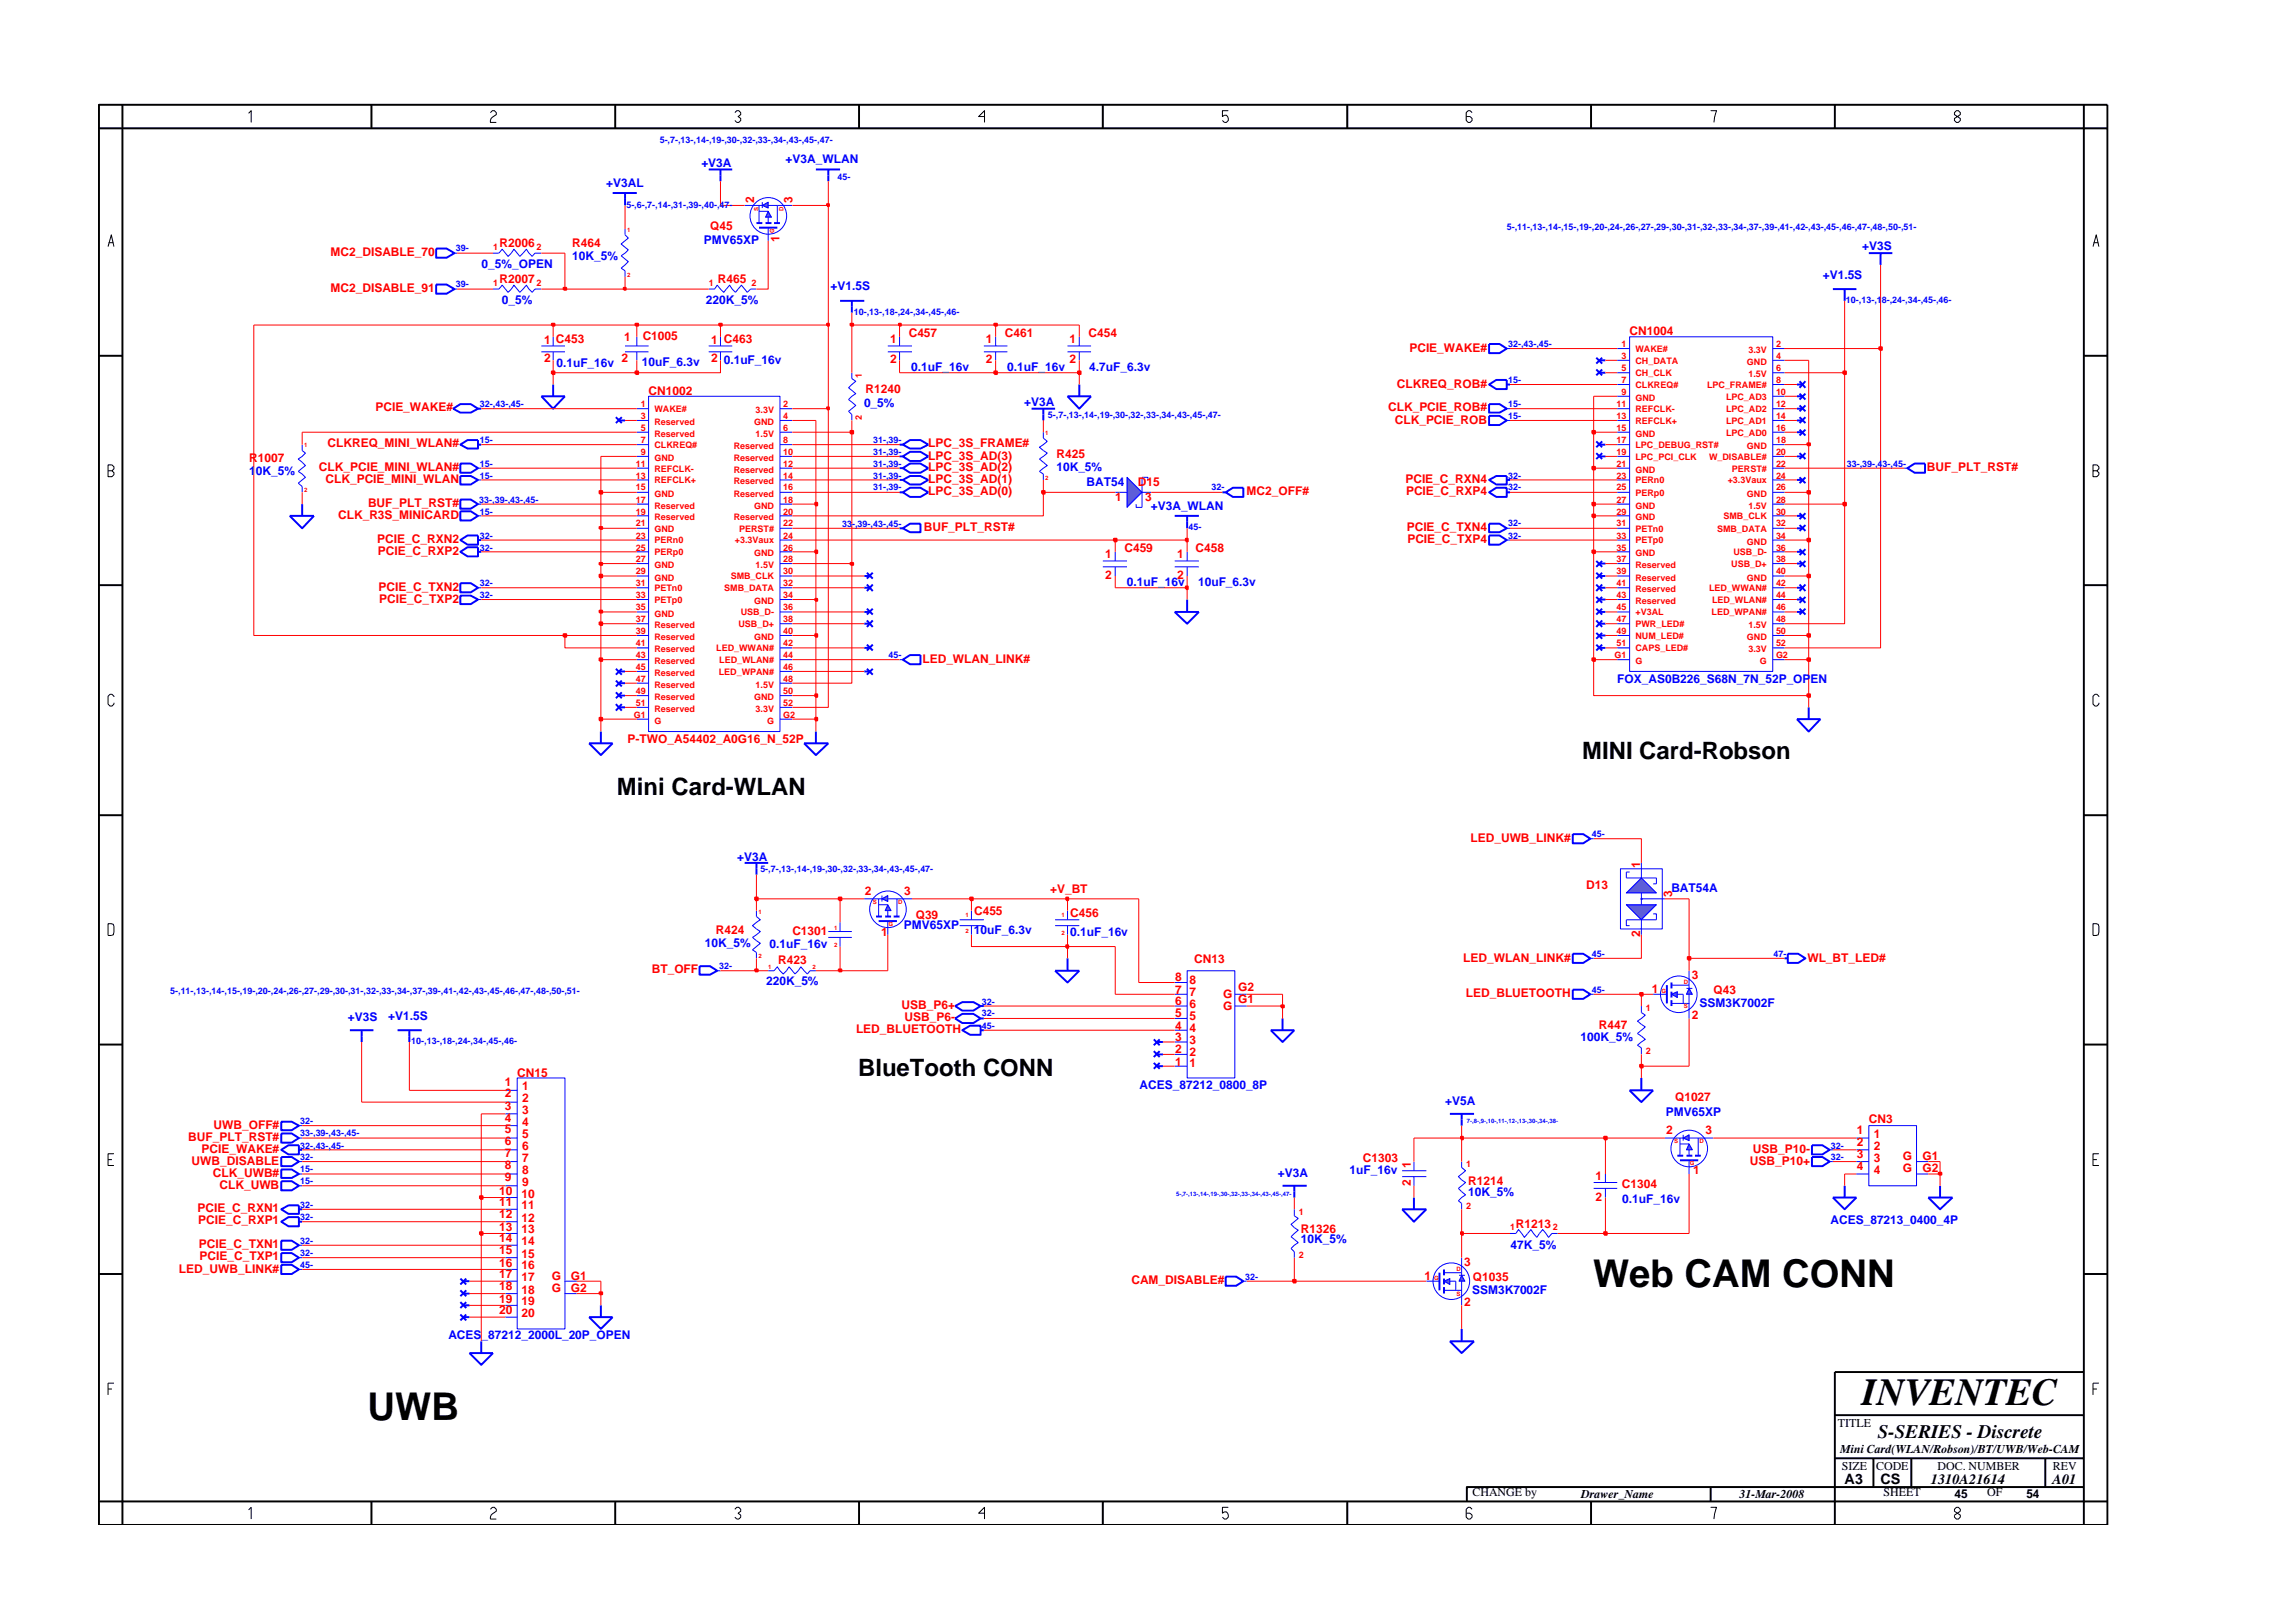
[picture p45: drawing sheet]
<svg xmlns="http://www.w3.org/2000/svg" width="297mm" height="210mm" viewBox="0 0 297 210" stroke-linecap="round" stroke-linejoin="round" font-family="sans-serif">
<defs><g id="words">
<g font-size="5">
<text x="206.4" y="166.8">Web CAM CONN</text>
<text x="47.6" y="184">UWB</text>
<text x="241.2" y="182">INVENTEC</text>
</g>
<g font-size="3.1">
<text x="205" y="98.4">MINI Card-Robson</text>
<text x="79.9" y="102.9">Mini Card-WLAN</text>
<text x="111.2" y="139.4">BlueTooth CONN</text>
</g>
<text font-size="2.5" x="243.3" y="186.3">S-SERIES - Discrete</text>
<g font-size="1.9">
<text x="239" y="192.2">A3</text>
<text x="243.6" y="192.3">CS</text>
<text x="250.1" y="192.2">1310A21614</text>
<text x="265.9" y="192.2">A01</text>
</g>
<g font-size="1.5" fill="#00f">
<text x="90.9" y="21.6">+V3A</text>
<text x="101.8" y="21.1">+V3A_WLAN</text>
<text x="78.5" y="24.2">+V3AL</text>
<text x="62.4" y="34.7">0_5%_OPEN</text>
<text x="74.1" y="33.6">10K_5%</text>
<text x="91.2" y="31.7">PMV65XP</text>
<text x="241.2" y="32.4">+V3S</text>
<text x="65" y="39.4">0_5%</text>
<text x="91.5" y="39.4">220K_5%</text>
<text x="107.6" y="37.6">+V1.5S</text>
<text x="236.1" y="36.1">+V1.5S</text>
<text x="72.1" y="47.5">0.1uF_16v</text>
<text x="83.2" y="47.4">10uF_6.3v</text>
<text x="93.8" y="47.1">0.1uF_16v</text>
<text x="111.9" y="52.7">0_5%</text>
<text x="118" y="48.1">0.1uF_16v</text>
<text x="130.5" y="48.1">0.1uF_16v</text>
<text x="132.7" y="52.6">+V3A</text>
<text x="141.1" y="48.1">4.7uF_6.3v</text>
<text x="32.3" y="61.5">10K_5%</text>
<text x="136.8" y="61.1">10K_5%</text>
<text x="140.7" y="63">BAT54</text>
<text x="149.1" y="66.1">+V3A_WLAN</text>
<text x="146" y="75.9">0.1uF_16v</text>
<text x="155.2" y="75.9">10uF_6.3v</text>
<text x="209.5" y="88.5">FOX_AS0B226_S68N_7N_52P_OPEN</text>
<text x="95.5" y="111.5">+V3A</text>
<text x="216.5" y="115.5">BAT54A</text>
<text x="91.3" y="122.7">10K_5%</text>
<text x="99.7" y="122.8">0.1uF_16v</text>
<text x="117.1" y="120.4">PMV65XP</text>
<text x="126.2" y="121">10uF_6.3v</text>
<text x="138.6" y="121.3">0.1uF_16v</text>
<text x="99.2" y="127.6">220K_5%</text>
<text x="220.2" y="130.4">SSM3K7002F</text>
<text x="45.1" y="132.3">+V3S</text>
<text x="50.3" y="132.1">+V1.5S</text>
<text x="204.8" y="134.8">100K_5%</text>
<text x="147.6" y="141.1">ACES_87212_0800_8P</text>
<text x="187.2" y="143.2">+V5A</text>
<text x="215.8" y="144.6">PMV65XP</text>
<text x="165.5" y="152.4">+V3A</text>
<text x="174.8" y="152.1">1uF_16v</text>
<text x="190.2" y="154.9">10K_5%</text>
<text x="210.2" y="155.8">0.1uF_16v</text>
<text x="168.5" y="161.1">10K_5%</text>
<text x="195.7" y="161.7">47K_5%</text>
<text x="237.1" y="158.6">ACES_87213_0400_4P</text>
<text x="190.7" y="167.6">SSM3K7002F</text>
<text x="58.1" y="173.5">ACES_87212_2000L_20P_OPEN</text>
</g>
<g font-size="1.5" fill="#f00">
<text x="92" y="29.8">Q45</text>
<text x="97.7" y="26.4" transform="rotate(-90 97.7 26.4)">2</text>
<text x="102.7" y="26.3" transform="rotate(-90 102.7 26.3)">3</text>
<text x="42.8" y="33.1">MC2_DISABLE_70</text>
<text x="64.7" y="32">R2006</text>
<text x="74.1" y="31.9">R464</text>
<text x="101" y="31.4" transform="rotate(-90 101 31.4)">1</text>
<text x="42.8" y="37.8">MC2_DISABLE_91</text>
<text x="64.7" y="36.7">R2007</text>
<text x="93" y="36.7">R465</text>
<text x="70.5" y="46.9">2</text>
<text x="70.5" y="44.6">1 C453</text>
<text x="80.5" y="46.9">2</text>
<text x="80.9" y="44.1">1</text>
<text x="83.3" y="44">C1005</text>
<text x="92.1" y="44.6">1 C463</text>
<text x="92.1" y="46.9">2</text>
<text x="115.3" y="44.4">1</text>
<text x="115.3" y="47.1">2</text>
<text x="117.7" y="43.6">C457</text>
<text x="127.7" y="44.4">1</text>
<text x="127.7" y="47.1">2</text>
<text x="130.2" y="43.6">C461</text>
<text x="138.5" y="44.4">1</text>
<text x="138.5" y="47.1">2</text>
<text x="141" y="43.6">C454</text>
<text x="182.6" y="45.6">PCIE_WAKE#</text>
<text x="211.1" y="43.5">CN1004</text>
<text x="48.6" y="53.3">PCIE_WAKE#</text>
<text x="84" y="51.2">CN1002</text>
<text x="112.1" y="51">R1240</text>
<text x="179.8" y="53.3">CLK_PCIE_ROB#</text>
<text x="180.9" y="50.2">CLKREQ_ROB#</text>
<text x="32.3" y="59.9">R1007</text>
<text x="42.4" y="57.9">CLKREQ_MINI_WLAN#</text>
<text x="120.3" y="57.9">LPC_3S_FRAME#</text>
<text x="120.3" y="59.5">LPC_3S_AD(3)</text>
<text x="136.8" y="59.4">R425</text>
<text x="180.7" y="54.9">CLK_PCIE_ROB</text>
<text x="41.3" y="61.1">CLK_PCIE_MINI_WLAN#</text>
<text x="42.2" y="62.6">CLK_PCIE_MINI_WLAN</text>
<text x="47.7" y="65.7">BUF_PLT_RST#</text>
<text x="120.3" y="62.6">LPC_3S_AD(1)</text>
<text x="120.3" y="64.1">LPC_3S_AD(0)</text>
<text x="120.3" y="61.1">LPC_3S_AD(2)</text>
<text x="144.5" y="64.9">1</text>
<text x="147.4" y="63">D15</text>
<text x="148.4" y="64.9">3</text>
<text x="161.5" y="64.1">MC2_OFF#</text>
<text x="182.1" y="62.6">PCIE_C_RXN4</text>
<text x="182.1" y="64.1">PCIE_C_RXP4</text>
<text x="249.6" y="61.1">BUF_PLT_RST#</text>
<text x="43.8" y="67.2">CLK_R3S_MINICARD</text>
<text x="48.9" y="70.4">PCIE_C_RXN2</text>
<text x="49" y="71.9">PCIE_C_RXP2</text>
<text x="119.7" y="68.8">BUF_PLT_RST#</text>
<text x="145.7" y="71.5">C459</text>
<text x="154.9" y="71.5">C458</text>
<text x="182.2" y="68.8">PCIE_C_TXN4</text>
<text x="182.3" y="70.4">PCIE_C_TXP4</text>
<text x="49" y="76.6">PCIE_C_TXN2</text>
<text x="143.2" y="72.2">1</text>
<text x="143.2" y="75">2</text>
<text x="152.5" y="72.2">1</text>
<text x="152.5" y="75">2</text>
<text x="49.1" y="78.1">PCIE_C_TXP2</text>
<text x="119.5" y="85.9">LED_WLAN_LINK#</text>
<text x="81.3" y="96.3">P-TWO_A54402_A0G16_N_52P</text>
<text x="190.5" y="109.1">LED_UWB_LINK#</text>
<text x="212.5" y="112.5" transform="rotate(-90 212.5 112.5)">1</text>
<text x="112" y="115.9">2</text>
<text x="117.1" y="115.9">3</text>
<text x="118.6" y="119.1">Q39</text>
<text x="126.2" y="118.5">C455</text>
<text x="136" y="115.7">+V_BT</text>
<text x="138.6" y="118.7">C456</text>
<text x="205.5" y="115.2">D13</text>
<text x="216.6" y="116.2" transform="rotate(-90 216.6 116.2)">3</text>
<text x="92.7" y="121">R424</text>
<text x="100.8" y="124.9">R423</text>
<text x="102.6" y="121.2">C1301</text>
<text x="114.2" y="121.2">1</text>
<text x="154.7" y="124.8">CN13</text>
<text x="189.5" y="124.6">LED_WLAN_LINK#</text>
<text x="212.5" y="121.4" transform="rotate(-90 212.5 121.4)">2</text>
<text x="234.1" y="124.6">WL_BT_LED#</text>
<text x="84.4" y="126.1">BT_OFF</text>
<text x="116.8" y="130.7">USB_P6+</text>
<text x="152.2" y="128.7">7</text>
<text x="152.2" y="127.1">8</text>
<text x="152.2" y="131.8">5</text>
<text x="152.2" y="130.2">6</text>
<text x="154.1" y="129">7</text>
<text x="154.1" y="127.4">8</text>
<text x="154.1" y="130.6">6</text>
<text x="158.4" y="130.8">G</text>
<text x="158.4" y="129.2">G</text>
<text x="160.4" y="130">G1</text>
<text x="160.4" y="128.4">G2</text>
<text x="189.9" y="129.2">LED_BLUETOOTH</text>
<text x="214" y="128.6">1</text>
<text x="219.1" y="126.8">3</text>
<text x="222" y="128.8">Q43</text>
<text x="110.9" y="133.9">LED_BLUETOOTH</text>
<text x="117.2" y="132.3">USB_P6-</text>
<text x="152.2" y="136.4">2</text>
<text x="152.2" y="134.9">3</text>
<text x="152.2" y="133.4">4</text>
<text x="154.1" y="136.7">2</text>
<text x="154.1" y="135.2">3</text>
<text x="154.1" y="133.7">4</text>
<text x="154.1" y="132.1">5</text>
<text x="207.1" y="133.3">R447</text>
<text x="219.1" y="132">2</text>
<text x="65.4" y="143.8">3</text>
<text x="65.4" y="142.2">2</text>
<text x="65.4" y="140.6">1</text>
<text x="67" y="139.5">CN15</text>
<text x="67.7" y="142.8">2</text>
<text x="67.7" y="141.3">1</text>
<text x="152.2" y="138">1</text>
<text x="154.1" y="138.3">1</text>
<text x="217" y="142.7">Q1027</text>
<text x="24.4" y="147.8">BUF_PLT_RST#</text>
<text x="26.1" y="149.4">PCIE_WAKE#</text>
<text x="27.7" y="146.2">UWB_OFF#</text>
<text x="65.4" y="145.3">4</text>
<text x="65.4" y="146.8">5</text>
<text x="65.4" y="148.3">6</text>
<text x="65.4" y="149.9">7</text>
<text x="67.7" y="144.3">3</text>
<text x="67.7" y="145.8">4</text>
<text x="67.7" y="147.4">5</text>
<text x="67.7" y="149">6</text>
<text x="215.8" y="146.9">2</text>
<text x="220.9" y="146.9">3</text>
<text x="227.1" y="149.4">USB_P10-</text>
<text x="240.6" y="146.9">1</text>
<text x="240.6" y="148.5">2</text>
<text x="242.1" y="145.5">CN3</text>
<text x="242.8" y="147.4">1</text>
<text x="242.8" y="149">2</text>
<text x="24.8" y="150.9">UWB_DISABLE</text>
<text x="27.6" y="152.4">CLK_UWB#</text>
<text x="28.4" y="154">CLK_UWB</text>
<text x="64.7" y="154.8">10</text>
<text x="65.4" y="151.5">8</text>
<text x="65.4" y="153">9</text>
<text x="67.6" y="155.1">10</text>
<text x="67.7" y="153.6">9</text>
<text x="67.7" y="150.5">7</text>
<text x="67.7" y="152.1">8</text>
<text x="176.6" y="150.5">C1303</text>
<text x="182.8" y="153.6" transform="rotate(-90 182.8 153.6)">2</text>
<text x="182.8" y="151.3" transform="rotate(-90 182.8 151.3)">1</text>
<text x="190.2" y="153.5">R1214</text>
<text x="206.7" y="152.9">1</text>
<text x="206.7" y="155.5">2</text>
<text x="210.1" y="153.9">C1304</text>
<text x="219.3" y="152.1">1</text>
<text x="226.7" y="150.9">USB_P10+</text>
<text x="240.6" y="150">3</text>
<text x="240.6" y="151.6">4</text>
<text x="242.8" y="150.5">3</text>
<text x="242.8" y="152.1">4</text>
<text x="246.5" y="150.3">G</text>
<text x="246.5" y="151.9">G</text>
<text x="249" y="150.3">G1</text>
<text x="249" y="151.8">G2</text>
<text x="25.6" y="157.1">PCIE_C_RXN1</text>
<text x="25.7" y="158.6">PCIE_C_RXP1</text>
<text x="25.8" y="161.7">PCIE_C_TXN1</text>
<text x="64.7" y="159.4">13</text>
<text x="64.7" y="161">14</text>
<text x="64.7" y="156.3">11</text>
<text x="64.7" y="157.8">12</text>
<text x="67.6" y="159.8">13</text>
<text x="67.6" y="161.3">14</text>
<text x="67.6" y="156.7">11</text>
<text x="67.6" y="158.3">12</text>
<text x="168.5" y="159.7">R1326</text>
<text x="196.4" y="159">R1213</text>
<text x="23.2" y="164.9">LED_UWB_LINK#</text>
<text x="25.9" y="163.3">PCIE_C_TXP1</text>
<text x="64.7" y="162.5">15</text>
<text x="64.7" y="164.1">16</text>
<text x="64.7" y="165.6">17</text>
<text x="64.7" y="167.1">18</text>
<text x="67.6" y="162.9">15</text>
<text x="67.6" y="164.5">16</text>
<text x="67.6" y="166">17</text>
<text x="67.6" y="167.6">18</text>
<text x="71.5" y="165.8">G</text>
<text x="71.5" y="167.4">G</text>
<text x="73.9" y="165.8">G1</text>
<text x="73.9" y="167.3">G2</text>
<text x="146.6" y="166.4">CAM_DISABLE#</text>
<text x="184.5" y="165.8">1</text>
<text x="189.7" y="163.9">3</text>
<text x="190.8" y="166">Q1035</text>
<text x="64.7" y="170.3">20</text>
<text x="64.7" y="168.7">19</text>
<text x="67.6" y="169.1">19</text>
<text x="67.6" y="170.6">20</text>
<text x="189.7" y="169.2">2</text>
</g>
<g font-size="1.5">
<text x="238.1" y="184.8">TITLE</text>
<text x="238.4" y="188.2">Mini Card(WLAN/Robson)/BT/UWB/Web-CAM</text>
<text x="238.6" y="190.4">SIZE</text>
<text x="243" y="190.4">CODE</text>
<text x="251" y="190.4">DOC. NUMBER</text>
<text x="265.9" y="190.4">REV</text>
<text x="190.7" y="193.9">CHANGE by</text>
<text x="204.8" y="194.1">Drawer_Name</text>
<text x="225.3" y="194.1">31-Mar-2008</text>
<text x="244" y="193.9">SHEET</text>
<text x="253.2" y="194.1">45</text>
<text x="257.4" y="193.9">OF</text>
<text x="262.5" y="194.1">54</text>
</g>
<g font-size="1.2" fill="#00f">
<text x="85.5" y="18.5">5-,7-,13-,14-,19-,30-,32-,33-,34-,43-,45-,47-</text>
<text x="108.5" y="23.3">45-</text>
<text x="81.1" y="26.9">5-,6-,7-,14-,31-,39-,40-,47-</text>
<text x="195.2" y="29.8">5-,11-,13-,14-,15-,19-,20-,24-,26-,27-,29-,30-,31-,32-,33-,34-,37-,39-,41-,42-,43-,45-,46-,47-,48-,50-,51-</text>
<text x="59" y="32.5">39-</text>
<text x="59" y="37.2">39-</text>
<text x="110.6" y="40.8">10-,13-,18-,24-,34-,45-,46-</text>
<text x="239.1" y="39.3">10-,13-,18-,24-,34-,45-,46-</text>
<text x="195.4" y="45">32-,43-,45-</text>
<text x="62.2" y="52.7">32-,43-,45-</text>
<text x="195.4" y="49.6">15-</text>
<text x="195.4" y="52.7">15-</text>
<text x="62.2" y="57.3">15-</text>
<text x="113.1" y="59">31-,39-</text>
<text x="113.1" y="57.3">31-,39-</text>
<text x="135.7" y="54.2">5-,7-,13-,14-,19-,30-,32-,33-,34-,43-,45-,47-</text>
<text x="195.4" y="54.3">15-</text>
<text x="62.1" y="65.1">33-,39-,43-,45-</text>
<text x="62.2" y="60.5">15-</text>
<text x="62.2" y="62">15-</text>
<text x="113.1" y="60.5">31-,39-</text>
<text x="113.1" y="62">31-,39-</text>
<text x="113.1" y="63.5">31-,39-</text>
<text x="156.9" y="63.5">32-</text>
<text x="195.4" y="63.5">32-</text>
<text x="195.4" y="62">32-</text>
<text x="239.2" y="60.5">33-,39-,43-,45-</text>
<text x="62.2" y="71.3">32-</text>
<text x="62.2" y="69.8">32-</text>
<text x="62.2" y="66.7">15-</text>
<text x="109.1" y="68.3">33-,39-,43-,45-</text>
<text x="154" y="68.7">45-</text>
<text x="195.4" y="68.2">32-</text>
<text x="195.4" y="69.8">32-</text>
<text x="62.2" y="77.5">32-</text>
<text x="62.2" y="76">32-</text>
<text x="115.1" y="85.3">45-</text>
<text x="98.5" y="113">5-,7-,13-,14-,19-,30-,32-,33-,34-,43-,45-,47-</text>
<text x="206.2" y="108.5">45-</text>
<text x="93.2" y="125.5">32-</text>
<text x="206.2" y="124">45-</text>
<text x="229.7" y="124">47-</text>
<text x="22" y="128.8">5-,11-,13-,14-,15-,19-,20-,24-,26-,27-,29-,30-,31-,32-,33-,34-,37-,39-,41-,42-,43-,45-,46-,47-,48-,50-,51-</text>
<text x="127.2" y="130.2">32-</text>
<text x="127.2" y="131.7">32-</text>
<text x="206.2" y="128.6">45-</text>
<text x="53.3" y="135.3">10-,13-,18-,24-,34-,45-,46-</text>
<text x="127.2" y="133.3">45-</text>
<text x="38.9" y="147.2">33-,39-,43-,45-</text>
<text x="38.9" y="148.8">32-,43-,45-</text>
<text x="38.9" y="145.7">32-</text>
<text x="237.2" y="148.8">32-</text>
<text x="38.9" y="151.8">15-</text>
<text x="38.9" y="150.3">32-</text>
<text x="38.9" y="153.4">15-</text>
<text x="237.2" y="150.3">32-</text>
<text x="38.9" y="161.1">32-</text>
<text x="38.9" y="158">32-</text>
<text x="38.9" y="156.5">32-</text>
<text x="38.9" y="162.7">32-</text>
<text x="38.9" y="164.3">45-</text>
<text x="161.3" y="165.8">32-</text>
</g>
<g font-size="1.2" fill="#f00">
<text x="63.9" y="32.4">1</text>
<text x="69.5" y="32.4">2</text>
<text x="63.9" y="37">1</text>
<text x="69.5" y="37">2</text>
<text x="91.8" y="37">1</text>
<text x="97.3" y="37">2</text>
<text x="210" y="45">1</text>
<text x="210" y="46.5">3</text>
<text x="211.9" y="45.6">WAKE#</text>
<text x="211.9" y="47.1">CH_DATA</text>
<text x="226.3" y="47.3">GND</text>
<text x="226.5" y="45.7">3.3V</text>
<text x="230.1" y="46.5">4</text>
<text x="230.1" y="45">2</text>
<text x="83" y="52.7">1</text>
<text x="84.8" y="53.4">WAKE#</text>
<text x="97.9" y="53.5">3.3V</text>
<text x="101.5" y="52.7">2</text>
<text x="111.6" y="48.9" transform="rotate(-90 111.6 48.9)">1</text>
<text x="209.4" y="52.7">11</text>
<text x="210" y="51.2">9</text>
<text x="210" y="48">5</text>
<text x="210" y="49.6">7</text>
<text x="211.9" y="53.4">REFCLK-</text>
<text x="211.9" y="51.9">GND</text>
<text x="211.9" y="48.7">CH_CLK</text>
<text x="211.9" y="50.2">CLKREQ#</text>
<text x="221.1" y="50.2">LPC_FRAME#</text>
<text x="223.6" y="53.4">LPC_AD2</text>
<text x="223.6" y="51.8">LPC_AD3</text>
<text x="226.5" y="48.9">1.5V</text>
<text x="230.1" y="52.7">12</text>
<text x="230.1" y="51.2">10</text>
<text x="230.1" y="48">6</text>
<text x="230.1" y="49.6">8</text>
<text x="83" y="55.8">5</text>
<text x="83" y="59">9</text>
<text x="83" y="57.3">7</text>
<text x="83" y="54.3">3</text>
<text x="84.8" y="56.6">Reserved</text>
<text x="84.8" y="59.7">GND</text>
<text x="84.8" y="58">CLKREQ#</text>
<text x="84.8" y="55.1">Reserved</text>
<text x="95" y="58.1">Reserved</text>
<text x="95" y="59.7">Reserved</text>
<text x="97.7" y="55.1">GND</text>
<text x="97.9" y="56.6">1.5V</text>
<text x="101.5" y="54.3">4</text>
<text x="101.5" y="59">10</text>
<text x="101.5" y="55.8">6</text>
<text x="101.5" y="57.3">8</text>
<text x="111.6" y="54.5" transform="rotate(-90 111.6 54.5)">2</text>
<text x="209.4" y="54.3">13</text>
<text x="209.4" y="57.3">17</text>
<text x="209.4" y="59">19</text>
<text x="209.4" y="55.8">15</text>
<text x="211.9" y="54.9">REFCLK+</text>
<text x="211.9" y="58">LPC_DEBUG_RST#</text>
<text x="211.9" y="59.6">LPC_PCI_CLK</text>
<text x="211.9" y="56.6">GND</text>
<text x="221.4" y="59.6">W_DISABLE#</text>
<text x="223.6" y="56.4">LPC_AD0</text>
<text x="223.6" y="54.9">LPC_AD1</text>
<text x="226.3" y="58.1">GND</text>
<text x="230.1" y="59">20</text>
<text x="230.1" y="55.8">16</text>
<text x="230.1" y="54.3">14</text>
<text x="230.1" y="57.3">18</text>
<text x="82.4" y="63.5">15</text>
<text x="82.4" y="65.1">17</text>
<text x="82.4" y="62">13</text>
<text x="82.4" y="60.5">11</text>
<text x="84.8" y="64.4">GND</text>
<text x="84.8" y="65.9">Reserved</text>
<text x="84.8" y="62.6">REFCLK+</text>
<text x="84.8" y="61.1">REFCLK-</text>
<text x="95" y="61.2">Reserved</text>
<text x="95" y="62.8">Reserved</text>
<text x="95" y="64.4">Reserved</text>
<text x="97.7" y="65.9">GND</text>
<text x="101.5" y="65.1">18</text>
<text x="101.5" y="60.5">12</text>
<text x="101.5" y="62">14</text>
<text x="101.5" y="63.5">16</text>
<text x="209.4" y="62">23</text>
<text x="209.4" y="63.5">25</text>
<text x="209.4" y="65.1">27</text>
<text x="209.4" y="60.5">21</text>
<text x="211.9" y="62.6">PERn0</text>
<text x="211.9" y="64.2">PERp0</text>
<text x="211.9" y="65.9">GND</text>
<text x="211.9" y="61.2">GND</text>
<text x="223.8" y="62.6">+3.3Vaux</text>
<text x="224.4" y="61.1">PERST#</text>
<text x="226.3" y="64.4">GND</text>
<text x="226.5" y="65.9">1.5V</text>
<text x="230.1" y="65.1">28</text>
<text x="230.1" y="60.5">22</text>
<text x="230.1" y="62">24</text>
<text x="230.1" y="63.5">26</text>
<text x="82.4" y="66.7">19</text>
<text x="82.4" y="68.2">21</text>
<text x="82.4" y="69.8">23</text>
<text x="82.4" y="71.3">25</text>
<text x="84.8" y="67.4">Reserved</text>
<text x="84.8" y="68.9">GND</text>
<text x="84.8" y="70.4">PERn0</text>
<text x="84.8" y="71.9">PERp0</text>
<text x="95" y="67.4">Reserved</text>
<text x="95.2" y="70.4">+3.3Vaux</text>
<text x="95.8" y="68.9">PERST#</text>
<text x="101.5" y="68.2">22</text>
<text x="101.5" y="66.7">20</text>
<text x="101.5" y="71.3">26</text>
<text x="101.5" y="69.8">24</text>
<text x="209.4" y="66.7">29</text>
<text x="209.4" y="68.2">31</text>
<text x="209.4" y="69.8">33</text>
<text x="209.4" y="71.3">35</text>
<text x="211.9" y="67.4">GND</text>
<text x="211.9" y="68.9">PETn0</text>
<text x="211.9" y="70.4">PETp0</text>
<text x="222.4" y="68.9">SMB_DATA</text>
<text x="223.3" y="67.3">SMB_CLK</text>
<text x="224.6" y="71.9">USB_D-</text>
<text x="226.3" y="70.6">GND</text>
<text x="230.1" y="66.7">30</text>
<text x="230.1" y="68.2">32</text>
<text x="230.1" y="71.3">36</text>
<text x="230.1" y="69.8">34</text>
<text x="82.4" y="72.8">27</text>
<text x="82.4" y="74.4">29</text>
<text x="82.4" y="76">31</text>
<text x="82.4" y="77.5">33</text>
<text x="84.8" y="73.6">GND</text>
<text x="84.8" y="75.2">GND</text>
<text x="84.8" y="76.6">PETn0</text>
<text x="93.8" y="76.6">SMB_DATA</text>
<text x="94.7" y="75.1">SMB_CLK</text>
<text x="97.7" y="72.1">GND</text>
<text x="97.9" y="73.6">1.5V</text>
<text x="101.5" y="77.5">34</text>
<text x="101.5" y="72.8">28</text>
<text x="101.5" y="74.4">30</text>
<text x="101.5" y="76">32</text>
<text x="209.4" y="72.8">37</text>
<text x="209.4" y="74.4">39</text>
<text x="209.4" y="76">41</text>
<text x="209.4" y="77.5">43</text>
<text x="211.9" y="72.1">GND</text>
<text x="211.9" y="73.6">Reserved</text>
<text x="211.9" y="75.2">Reserved</text>
<text x="211.9" y="76.7">Reserved</text>
<text x="221.4" y="76.6">LED_WWAN#</text>
<text x="224.3" y="73.4">USB_D+</text>
<text x="226.3" y="75.2">GND</text>
<text x="230.1" y="77.5">44</text>
<text x="230.1" y="76">42</text>
<text x="230.1" y="72.8">38</text>
<text x="230.1" y="74.4">40</text>
<text x="82.4" y="79">35</text>
<text x="82.4" y="80.6">37</text>
<text x="82.4" y="82.2">39</text>
<text x="82.4" y="83.7">41</text>
<text x="84.8" y="79.9">GND</text>
<text x="84.8" y="81.4">Reserved</text>
<text x="84.8" y="82.9">Reserved</text>
<text x="84.8" y="78.1">PETp0</text>
<text x="95.7" y="81.2">USB_D+</text>
<text x="95.9" y="79.7">USB_D-</text>
<text x="97.7" y="82.9">GND</text>
<text x="97.7" y="78.3">GND</text>
<text x="101.5" y="83.7">42</text>
<text x="101.5" y="82.2">40</text>
<text x="101.5" y="80.6">38</text>
<text x="101.5" y="79">36</text>
<text x="209.4" y="80.6">47</text>
<text x="209.4" y="79">45</text>
<text x="209.4" y="82.2">49</text>
<text x="209.4" y="83.7">51</text>
<text x="211.9" y="81.2">PWR_LED#</text>
<text x="211.9" y="79.7">+V3AL</text>
<text x="211.9" y="82.8">NUM_LED#</text>
<text x="211.9" y="78.3">Reserved</text>
<text x="221.7" y="79.7">LED_WPAN#</text>
<text x="221.8" y="78.1">LED_WLAN#</text>
<text x="226.3" y="82.9">GND</text>
<text x="226.5" y="81.4">1.5V</text>
<text x="230.1" y="79">46</text>
<text x="230.1" y="80.6">48</text>
<text x="230.1" y="82.2">50</text>
<text x="230.1" y="83.7">52</text>
<text x="82.4" y="88.3">47</text>
<text x="82.4" y="89.9">49</text>
<text x="82.4" y="85.3">43</text>
<text x="82.4" y="86.8">45</text>
<text x="84.8" y="87.6">Reserved</text>
<text x="84.8" y="89.1">Reserved</text>
<text x="84.8" y="84.4">Reserved</text>
<text x="84.8" y="86">Reserved</text>
<text x="92.8" y="84.4">LED_WWAN#</text>
<text x="93.1" y="87.4">LED_WPAN#</text>
<text x="93.2" y="85.9">LED_WLAN#</text>
<text x="97.9" y="89.1">1.5V</text>
<text x="101.5" y="89.9">50</text>
<text x="101.5" y="85.3">44</text>
<text x="101.5" y="86.8">46</text>
<text x="101.5" y="88.3">48</text>
<text x="209.1" y="85.3">G1</text>
<text x="211.9" y="86">G</text>
<text x="211.9" y="84.4">CAPS_LED#</text>
<text x="226.5" y="84.4">3.3V</text>
<text x="228" y="86">G</text>
<text x="230.1" y="85.3">G2</text>
<text x="82.1" y="93">G1</text>
<text x="82.4" y="91.5">51</text>
<text x="84.8" y="92.2">Reserved</text>
<text x="84.8" y="90.7">Reserved</text>
<text x="84.8" y="93.8">G</text>
<text x="97.7" y="90.7">GND</text>
<text x="97.9" y="92.2">3.3V</text>
<text x="99.4" y="93.8">G</text>
<text x="101.5" y="91.5">52</text>
<text x="101.5" y="93">G2</text>
<text x="213.2" y="131">1</text>
<text x="213.2" y="136.6">2</text>
<text x="189.9" y="151.2">1</text>
<text x="168.3" y="157.4">1</text>
<text x="189.9" y="156.7">2</text>
<text x="195.6" y="159.4">1</text>
<text x="201.1" y="159.4">2</text>
<text x="168.3" y="162.9">2</text>
</g>
<g font-size=".8" fill="#f00">
<text x="98.3" y="27.3" transform="rotate(-90 98.3 27.3)">S</text>
<text x="101.5" y="27.3" transform="rotate(-90 101.5 27.3)">D</text>
<text x="81.2" y="30.1">1</text>
<text x="81.2" y="35.8">2</text>
<text x="100.3" y="30.2" transform="rotate(-90 100.3 30.2)">G</text>
<text x="39.4" y="57.9">1</text>
<text x="135.4" y="56.4">1</text>
<text x="39.4" y="63.8">2</text>
<text x="135.4" y="62.2">2</text>
<text x="98.2" y="118.4">1</text>
<text x="113.1" y="117.1">S</text>
<text x="115.1" y="120">G</text>
<text x="116.4" y="117.1">D</text>
<text x="125.1" y="118.7">1</text>
<text x="137.5" y="118.8">1</text>
<text x="98.2" y="124.1">2</text>
<text x="99.5" y="125.6">1</text>
<text x="105.3" y="125.6">2</text>
<text x="108.1" y="120.4">1</text>
<text x="108.1" y="122.7">2</text>
<text x="125.1" y="120.9">2</text>
<text x="137.5" y="121.2">2</text>
<text x="215.3" y="128.6">G</text>
<text x="218.1" y="130.6">S</text>
<text x="218.1" y="127.5">D</text>
<text x="216.9" y="148.1">S</text>
<text x="220.2" y="148.1">D</text>
<text x="218.9" y="150.9">G</text>
<text x="185.8" y="165.8">G</text>
<text x="188.7" y="167.9">S</text>
<text x="188.7" y="164.7">D</text>
</g>
<g font-size=".8" fill="#00f">
<text x="190" y="145.5">7-,8-,9-,10-,11-,12-,13-,30-,34-,38-</text>
<text x="152.3" y="154.9">5-,7-,13-,14-,19-,30-,32-,33-,34-,43-,45-,47-</text>
</g>
</g></defs>
<path d="M127.5 44.8h3M127.5 45.6h3M129 43.6v1.2M129 45.6v1.1M98 118v.7l.5 .5-1 .7 1 .8-1 .7 1 .8-1 .8 .5 .4v.7M38.7 152.1h.4M218.8 150.3v1.8M38.7 162.9h.4" fill="none" stroke="#00f" stroke-width=".13"/>
<path d="M158.4 63.8h.4M158.8 63.8l.9-.6h1.4v1.2h-1.4zM232.8 62.2h.7M232.8 76.1h.7M233.1 61.8l.8 .8M233.1 75.7l.8 .9M233.9 61.8l-.8 .8M233.9 75.7l-.8 .9M36.4 151.5h1.4l.9 .6-.9 .5h-1.4zM217.6 150.3h2.4M36.4 162.3h1.4l.9 .6-.9 .6h-1.4z" fill="none" stroke="#00f" stroke-width=".25"/>
<path d="M218 147.4l.8-.4v.8z" fill="#3c3cc8"/>
<path d="M218 147.4l.8-.4v.8zM218 147v.8" fill="none" stroke="#00f" stroke-width=".13"/>
<path d="M218.8 148.2l.4 .8h-.7z" fill="#3c3cc8"/>
<g fill="none" stroke="#00f" stroke-width=".13">
<path d="M81 29.7v.7l.4 .4-.9 .8 .9 .8-.9 .7 .9 .8-.9 .8 .5 .4v.7M135.2 56v.8l.5 .4-1.1 .7 1.1 .8-1.1 .8 1.1 .8-1.1 .8 .6 .3v.8M61.9 77.7h.4M152.2 73.4h3.1M152.2 72.7h3.1M153.8 71.5v1.2M153.8 73.4v1.2M124.3 119.2h3.2M124.3 119.9h3.2M125.8 118v1.2M125.8 119.9v1.2M99.5 125.8h.8l.4-.5 .8 .9 .7-.9 .8 .9 .7-.9 .9 .9 .3-.4h.8"/>
<path d="M215.7 147.4h2.3M217.6 147.4v2.3M217.6 148.2h1.2M218.8 148.2l.4 .8h-.7zM218.8 147.4h3.1M218.8 149v.7M220 147.4v2.3M184.8 166h1.7"/>
<circle cx="218.8" cy="148.8" r="2.37"/>
</g>
<g fill="none" stroke="#00f" stroke-width=".25">
<path d="M242.1 32.8h3M243.6 32.8v1.5M59.6 57.6l1-.6h1.3v1.1h-1.3zM61.9 57.6h.4M206.8 58.7l.7 .8M207.2 59.1h.8M207.5 58.7l-.7 .8M59.6 77.2h1.4l.9 .5-.9 .6h-1.4zM112 76.1h.7M112.3 75.7l.8 .9M113.1 75.7l-.8 .9M116.5 68.4h.5"/>
<path d="M117 68.4l.9-.6h1.3v1.1h-1.3zM232.8 68.4h.7M233.1 68l.8 .8M233.9 68l-.8 .8M217.3 149.7h.7M218.5 149.7h.7M219.6 149.7h.7M186.5 164.9v2.3"/>
</g>
<path d="M189.3 165.2l.5 .8h-.8z" fill="#3c3cc8"/>
<path d="M189 165.2h.8M189.3 165.2l.5 .8h-.8z" fill="none" stroke="#00f" stroke-width=".13"/>
<path d="M187.1 166l.7-.4v.8z" fill="#3c3cc8"/>
<g fill="none" stroke="#00f" stroke-width=".13">
<path d="M91.8 37.5h.8l.3-.6 .9 1 .7-1 .8 1 .7-1 .8 1 .4-.4h.8M110.3 48.3v.8l.6 .3-1 .8 1 .8-1 .8 1 .7-1 .8 .4 .4v.8M209.5 45.2h1.6M209.5 52.9h1.6M209.5 56h1.6M209.5 46.7h1.6M209.5 57.6h1.6M209.5 49.8h1.6M209.5 54.5h1.6M209.5 51.3h1.6M209.5 48.3h1.6M209.5 59.1h1.6"/>
<path d="M211.1 43.6h18.5v43.4h-18.5zM229.6 45.2h1.6M229.6 49.8h1.6M229.6 52.9h1.6M229.6 56h1.6M229.6 46.7h1.6M229.6 54.5h1.6M229.6 51.3h1.6M229.6 57.6h1.6M229.6 48.3h1.6M229.6 59.1h1.6M209.5 62.2h1.6"/>
<path d="M209.5 68.4h1.6M209.5 60.6h1.6M209.5 66.8h1.6M209.5 77.7h1.6M209.5 76.1h1.6M209.5 63.8h1.6M209.5 70h1.6M209.5 65.3h1.6M209.5 71.5h1.6M209.5 74.6h1.6M209.5 73h1.6M209.5 79.3h1.6"/>
<path d="M229.6 63.8h1.6M229.6 68.4h1.6M229.6 60.6h1.6M229.6 65.3h1.6M229.6 71.5h1.6M229.6 77.7h1.6M229.6 74.6h1.6M229.6 62.2h1.6M229.6 70h1.6M229.6 66.8h1.6M229.6 76.1h1.6M229.6 73h1.6"/>
<path d="M229.6 79.3h1.6M209.5 82.3h1.6M209.5 83.9h1.6M209.5 85.5h1.6M209.5 80.8h1.6M229.6 80.8h1.6M229.6 85.5h1.6M229.6 82.3h1.6M229.6 83.9h1.6M108.8 119.5v1.2M107.3 120.7h3M107.3 121.4h3"/>
<path d="M108.8 121.4v1.2M206 124.1h.4M38.7 147.4h.4M38.7 153.6h.4M189.3 150.5v.7l.6 .5-1 .7 1 .8-1 .8 1 .8-1 .8 .4 .3v.8M240.5 147.4h1.6M240.5 150.5h1.6M240.5 149h1.6M240.5 152.1h1.6M242.1 145.8h6.2v7.8h-6.2zM248.3 150.5h1.5M248.3 152.1h1.5"/>
<path d="M187.1 166l.7-.4v.8zM187.1 167.2h2.2M187.1 164.9h2.2M187.8 166h.8v1.2M189.3 162.9v2.3M189.3 166v3.1"/>
<circle cx="188" cy="166" r="2.37"/>
</g>
<g fill="none" stroke="#00f" stroke-width=".25">
<path d="M105.7 22h3.1M107.3 22v1.5M237.4 37.5h3.1M239 37.5v1.5M206.8 57.2l.7 .7M207.2 57.6h.8M207.5 57.2l-.7 .7M232.8 51.3h.7M233.1 51l.8 .8M233.9 51l-.8 .8M37.5 66.8h3.2l-1.6 1.6zM39.1 65.3v1.5"/>
<path d="M112 79.3h.7M112.3 78.9l.8 .7M113.1 78.9l-.8 .7M116.5 63.8h.5M117 63.8l.9-.6h1.3l1.1 .6-1.1 .6h-1.3zM206.8 72.7l.7 .7M207.2 73h.8M207.5 72.7l-.7 .7M232.8 77.7h.7M233.1 77.3l.8 .8M233.9 77.3l-.8 .8M79.8 86.6l.7 .8"/>
<path d="M80.1 87h.9M80.5 86.6l-.7 .8M206.8 82l.7 .7M206.8 80.4l.7 .8M207.2 82.3h.8M207.2 80.8h.8M207.5 82l-.7 .7M207.5 80.4l-.7 .8M45.3 133.5h3.1M46.8 133.5v1.5M123.7 131.9l1-.6h1.4l.9 .6-.9 .6h-1.4zM124.7 133.5l1-.6h1.3v1.2h-1.3z"/>
<path d="M127 133.5h.5M127 131.9h.5M149.5 136.2l.7 .7M149.5 134.6l.7 .8M149.9 136.6h.8M149.9 135h.8M150.2 136.2l-.7 .7M150.2 134.6l-.7 .8M203.7 123.6h1.4l.9 .5-.9 .6h-1.4zM231.2 124.1h.4M231.6 123.6h1.3l1 .5-1 .6h-1.3zM36.4 149l1-.6h1.3v1.1h-1.3z"/>
<path d="M36.4 146.8h1.4l.9 .6-.9 .6h-1.4zM36.4 153h1.4l.9 .6-.9 .6h-1.4zM38.7 149h.4M181.6 156.7h3.2l-1.6 1.6zM183.2 155.1v1.6M237.4 155.1h3.1l-1.5 1.6zM239 153.6v1.5M187.1 164.5v.7M187.1 165.6v.8M187.1 166.7v.9"/>
</g>
<path d="M210.7 117.2h3.9l-2 2z" fill="#3c3cc8"/>
<path d="M210.7 117.2h3.9l-2 2z" fill="none" stroke="#00f" stroke-width=".13"/>
<path d="M212.6 113.7l2 2h-3.9z" fill="#3c3cc8"/>
<path d="M210.7 119.2h3.9M210.7 113.7h3.9M212.6 116.4h3.1M212.6 113.7l2 2h-3.9z" fill="none" stroke="#00f" stroke-width=".13"/>
<circle cx="212.6" cy="116.4" r=".08" fill="#3c3cc8"/>
<g fill="none" stroke="#00f" stroke-width=".13">
<path d="M58.9 37.5h.3M115 119.3v1.8M209.9 112.6h5.4v7.7h-5.4zM210.7 119.2v.7h.4M211.1 113h-.4v.7M212.6 111.8v1.9M212.6 119.2v1.9M212.6 115.7v1.5M214.2 118.4h.4v.8M214.6 113.7v.8h-.4M167.7 156.7v.8l.5 .3-1 .8 1 .8-1 .8 1 .8-1 .7 .5 .5v.7"/>
<circle cx="212.6" cy="116.4" r=".08"/>
</g>
<path d="M56.5 36.9h1.4l1 .6-1 .5h-1.4zM113.8 119.3h2.4M212.6 139.6v1.7M166.1 153.6h3.2M167.7 153.6v1.5M211.1 141.3h3.1l-1.6 1.5z" fill="none" stroke="#00f" stroke-width=".25"/>
<path d="M114.2 116.4l.8-.4v.8z" fill="#3c3cc8"/>
<path d="M114.2 116.4l.8-.4v.8zM114.2 116v.8" fill="none" stroke="#00f" stroke-width=".13"/>
<path d="M115 117.2l.4 .8h-.7z" fill="#3c3cc8"/>
<g fill="none" stroke="#00f" stroke-width=".13">
<path d="M63.9 32.8h.7l.5-.5 .7 .9 .8-.9 .7 .9 .9-.9 .7 .9 .4-.4h.8M39.1 57.6v.8l.5 .3-1 .8 1 .8-1 .8 1 .7-1 .8 .5 .4v.8M82.5 54.5h1.5M82.5 56h1.5M82.5 59.1h1.5M82.5 52.9h1.5M82.5 57.6h1.5M84 51.3h17v43.5h-17zM91.8 44.8h3.1M91.8 45.6h3.1M93.3 43.6v1.2M93.3 45.6v1.1"/>
<path d="M101 57.6h1.6M101 56h1.6M101 52.9h1.6M101 54.5h1.6M101 59.1h1.6M115 44.8h3.1M115 45.6h3.1M116.5 43.6v1.2M116.5 45.6v1.1M138.3 44.8h3M138.3 45.6h3M139.8 43.6v1.2"/>
<path d="M139.8 45.6v1.1M195.2 52.9h.4M195.2 54.5h.4M61.9 62.2h.4M61.9 60.6h.4M61.9 66.8h.4M82.5 60.6h1.5M82.5 70h1.5M82.5 76.1h1.5M82.5 66.8h1.5M82.5 73h1.5M82.5 79.3h1.5"/>
<path d="M82.5 62.2h1.5M82.5 71.5h1.5M82.5 77.7h1.5M82.5 65.3h1.5M82.5 63.8h1.5M82.5 68.4h1.5M82.5 74.6h1.5M101 60.6h1.6M101 70h1.6M101 77.7h1.6M101 66.8h1.6M101 63.8h1.6"/>
<path d="M101 74.6h1.6M101 62.2h1.6M101 71.5h1.6M101 76.1h1.6M101 65.3h1.6M101 68.4h1.6M101 73h1.6M101 79.3h1.6M82.5 82.3h1.5M82.5 85.5h1.5M82.5 88.5h1.5M82.5 91.6h1.5"/>
<path d="M82.5 80.8h1.5M82.5 83.9h1.5M82.5 87h1.5M82.5 90.1h1.5M82.5 93.2h1.5M101 80.8h1.6M101 83.9h1.6M101 87h1.6M101 90.1h1.6M101 91.6h1.6M101 82.3h1.6M101 85.5h1.6"/>
<path d="M101 88.5h1.6M101 93.2h1.6M112 116.4h2.2M113.8 117.2h1.2M113.8 116.4v2.3M115 117.2l.4 .8h-.7zM115 116.4h3.1M115 118v.7M116.2 116.4v2.3M206 108.7h.4M92.9 125.8h.4M214.2 128.8h1.7"/>
<path d="M38.7 145.8h.4M38.7 150.5h.4M181.6 151.7h3.2M181.6 152.4h3.2M183.2 150.5v1.2M183.2 152.4v1.2M195.6 159.8h.8l.3-.5 .8 1 .8-1 .8 1 .7-1 .8 1 .4-.5h.8M237 149h.4M38.7 161.3h.4M38.7 164.5h.4M161.1 166h.4"/>
<circle cx="115" cy="117.8" r="2.37"/>
</g>
<g fill="none" stroke="#00f" stroke-width=".25">
<path d="M58.7 52.9l.9-.5h1.4l.9 .5-.9 .6h-1.4zM61.9 52.9h.4M79.8 54l.7 .8M80.1 54.5h.9M80.5 54l-.7 .8M116.5 59.1h.5M116.5 57.6h.5M117 59.1l.9-.6h1.3l1.1 .6-1.1 .6h-1.3zM117 57.6l.9-.6h1.3l1.1 .6-1.1 .5h-1.3zM133.6 52.9h3.1M135.2 52.9v1.6M192.9 52.4h1.4l.9 .5-.9 .6h-1.4z"/>
<path d="M192.9 53.9h1.4l.9 .6-.9 .6h-1.4zM192.9 49.8l.9-.6h1.4v1.2h-1.4zM195.2 49.8h.4M206.8 47.9l.7 .7M206.8 46.3l.7 .8M207.2 48.3h.8M207.2 46.7h.8M207.5 47.9l-.7 .7M207.5 46.3l-.7 .8M232.8 56h.7M233.1 55.7l.8 .7M233.9 55.7l-.8 .7"/>
<path d="M59.6 66.2h1.4l.9 .6-.9 .6h-1.4zM59.6 60.1h1.4l.9 .5-.9 .6h-1.4zM59.6 71.5l1-.6h1.3v1.2h-1.3zM59.6 61.7h1.4l.9 .5-.9 .6h-1.4zM61.9 71.5h.4M112 74.6h.7M112.3 74.2l.8 .8M113.1 74.2l-.8 .8M152.2 79.3h3.1l-1.5 1.5zM153.8 77.7v1.6M192.9 63.8l.9-.6h1.4v1.2h-1.4zM195.2 63.8h.4"/>
<path d="M206.8 77.3l.7 .8M207.2 77.7h.8M207.5 77.3l-.7 .8M232.8 66.8h.7M233.1 66.5l.8 .8M233.9 66.5l-.8 .8M76.3 96.3h3.1l-1.6 1.5zM77.8 94.8v1.5M79.8 88.2l.7 .7M79.8 91.2l.7 .9M80.1 88.5h.9M80.1 91.6h.9"/>
<path d="M80.5 88.2l-.7 .7M80.5 91.2l-.7 .9M112 87h.7M112.3 86.6l.8 .8M113.1 86.6l-.8 .8M113.5 118.7h.7M114.7 118.7h.7M115.8 118.7h.7M203.7 108.1h1.4l.9 .6-.9 .5h-1.4zM90.6 125.2h1.4l.9 .6-.9 .5h-1.4zM136.7 125.8h3.1l-1.5 1.5zM138.3 124.1v1.7"/>
<path d="M149.5 137.7l.7 .8M149.9 138.1h.8M150.2 137.7l-.7 .8M164.6 133.5h3.1l-1.6 1.5zM166.1 131.9v1.6M215.9 127.6v2.4M36.4 145.3h1.4l.9 .5-.9 .6h-1.4zM36.4 149.9h1.4l.9 .6-.9 .6h-1.4zM187.8 144.3h3.2M189.3 144.3v1.5M234.7 148.4h1.4l.9 .6-.9 .5h-1.4zM36.4 160.7h1.4l.9 .6-.9 .6h-1.4z"/>
<path d="M36.4 163.9h1.4l.9 .6-.9 .5h-1.4zM60.8 175.3h3.1l-1.6 1.5zM62.3 173.8v1.5M158.8 165.4h1.3l1 .6-1 .6h-1.3zM187.8 173.8h3.2l-1.7 1.5zM189.3 172.2v1.6"/>
</g>
<path d="M218.8 128l.4 .8h-.7z" fill="#3c3cc8"/>
<path d="M218.5 128h.7M218.8 128l.4 .8h-.7z" fill="none" stroke="#00f" stroke-width=".13"/>
<path d="M216.5 128.8l.8-.3v.7z" fill="#3c3cc8"/>
<g fill="none" stroke="#00f" stroke-width=".13">
<path d="M81 44.8h3M81 45.6h3M82.5 43.6v1.2M82.5 45.6v1.1M142.9 73.4h3.1M142.9 72.7h3.1M144.5 71.5v1.2M144.5 73.4v1.2M144.5 63.8h1.5M147.9 63.8h1.2M147.9 61.8v3.9M195.2 68.4h.4"/>
<path d="M195.2 70h.4M136.7 119.9h3.1M136.7 119.2h3.1M138.3 118v1.2M138.3 119.9v1.2M206 128.8h.4M212.6 130.3v.9l.5 .3-1 .8 1 .7-1 .9 1 .7-1 .8 .5 .3v.9M216.5 127.6h2.3M216.5 128.8l.8-.3v.7zM216.5 130h2.3M217.3 128.8h.7v1.2M218.8 125.8v2.2"/>
<path d="M218.8 128.8v3.1M206.4 153.2h3.1M206.4 154h3.1M208 152.1v1.1M208 154v1.1"/>
<circle cx="217.5" cy="128.8" r="2.37"/>
</g>
<g fill="none" stroke="#00f" stroke-width=".25">
<path d="M70.1 51.3h3.1l-1.5 1.6zM71.7 49.8v1.5M138.3 51.3h3l-1.5 1.6zM139.8 49.8v1.5M232.8 54.5h.7M232.8 49.8h.7M233.1 54l.8 .8M233.1 49.4l.8 .8M233.9 54l-.8 .8M233.9 49.4l-.8 .8M116.5 60.6h.5M117 60.6l.9-.5h1.3l1.1 .5-1.1 .6h-1.3z"/>
<path d="M152.2 66.8h3.1M153.8 66.8v1.6M192.9 69.4h1.4l.9 .6-.9 .6h-1.4zM192.9 67.8h1.4l.9 .6-.9 .5h-1.4zM206.8 75.7l.7 .9M206.8 78.9l.7 .7M207.2 76.1h.8M207.2 79.3h.8M207.5 75.7l-.7 .9M207.5 78.9l-.7 .7M232.8 73h.7M232.8 79.3h.7"/>
<path d="M233.1 72.7l.8 .7M233.1 78.9l.8 .7M233.9 72.7l-.8 .7M233.9 78.9l-.8 .7M79.8 89.7l.7 .8M80.1 90.1h.9M80.5 89.7l-.7 .8M104.2 96.3h3.1l-1.6 1.5zM105.7 94.8v1.5M206.8 83.5l.7 .8M207.2 83.9h.8M207.5 83.5l-.7 .8"/>
<path d="M232.8 93.2h3l-1.5 1.6zM234.3 91.6v1.6M51.5 133.5h3.1M53 133.5v1.5M203.7 128.2h1.4l.9 .6-.9 .6h-1.4zM216.5 127.3v.7M216.5 128.5v.7M216.5 129.6v.7M59.6 168.7l.8 .7M59.6 165.6l.8 .8M59.6 170.3l.8 .8M60.1 169.1h.7"/>
<path d="M60.1 170.6h.7M60.1 166h.7M60.4 168.7l-.8 .7M60.4 165.6l-.8 .8M60.4 170.3l-.8 .8M76.3 170.6h3.1l-1.6 1.6zM77.8 169.1v1.5"/>
</g>
<path d="M146 61.8l1.9 2-1.9 1.9z" fill="#3c3cc8"/>
<g fill="none" stroke="#00f" stroke-width=".13">
<path d="M99.5 29.5v1.7M70.1 44.8h3.1M70.1 45.6h3.1M71.7 43.6v1.2M71.7 45.6v1.1M195.2 45.2h.4M61.9 76.1h.4M146 61.8l1.9 2-1.9 1.9zM147.2 65.3v.4h.7M147.9 61.8h.8v.4M116.5 85.5h.5M67 139.6h6.2v32.6h-6.2z"/>
<path d="M65.5 145.8h1.5M65.5 149h1.5M65.5 152.1h1.5M65.5 155.1h1.5M65.5 158.3h1.5M65.5 142.8h1.5M65.5 141.3h1.5M65.5 144.3h1.5M65.5 147.4h1.5M65.5 150.5h1.5M65.5 153.6h1.5M65.5 156.7h1.5"/>
<path d="M65.5 159.8h1.5M237 150.5h.4M65.5 161.3h1.5M65.5 164.5h1.5M65.5 167.6h1.5M65.5 170.6h1.5M65.5 162.9h1.5M65.5 166h1.5M65.5 169.1h1.5M73.2 166h1.5M73.2 167.6h1.5"/>
</g>
<g fill="none" stroke="#00f" stroke-width=".25">
<path d="M98.3 29.5h2.4M192.9 44.6h1.4l.9 .6-.9 .5h-1.4zM59.6 75.6h1.4l.9 .5-.9 .6h-1.4zM232.8 71.5h.7M233.1 71.1l.8 .8M233.9 71.1l-.8 .8M117 85.5l.9-.6h1.3v1.1h-1.3zM123.7 130.3l1-.5h1.4l.9 .5-.9 .6h-1.4zM127 130.3h.5M234.7 149.9h1.4l.9 .6-.9 .6h-1.4zM249.8 155.1h3.1l-1.6 1.6zM251.3 153.6v1.5"/>
<path d="M59.6 167.2l.8 .7M60.1 167.6h.7M60.4 167.2l-.8 .7"/>
</g>
<path d="M98.7 26.6l.8-.4v.8z" fill="#3c3cc8"/>
<path d="M98.7 26.6l.8-.4v.8zM98.7 26.2v.8" fill="none" stroke="#00f" stroke-width=".13"/>
<path d="M99.5 27.4l.4 .7h-.7z" fill="#3c3cc8"/>
<g fill="none" stroke="#00f" stroke-width=".13">
<path d="M58.9 32.8h.3M63.9 37.5h.7l.5-.6 .7 1 .8-1 .7 1 .9-1 .7 1 .4-.4h.8M96.5 26.6h2.2M98.3 27.4h1.2M98.3 26.6v2.3M99.5 27.4l.4 .7h-.7zM99.5 26.6h3.1M99.5 28.1v.8M100.7 26.6v2.3M61.9 65.3h.4M246.7 60.6h.4M152.2 138.1h1.6"/>
<path d="M152.2 135h1.6M152.2 131.9h1.6M152.2 128.8h1.6M152.2 136.6h1.6M152.2 133.5h1.6M152.2 130.3h1.6M152.2 127.3h1.6M153.8 125.8h6.2v13.8h-6.2zM160 130.3h1.5M160 128.8h1.5"/>
<circle cx="99.5" cy="28" r="2.37"/>
</g>
<g fill="none" stroke="#00f" stroke-width=".25">
<path d="M56.5 32.2h1.4l1 .6-1 .6h-1.4zM79.4 25h3.1M81 25v1.6M91.8 22h3.1M93.3 22v1.5M98 28.9h.7M99.2 28.9h.7M100.3 28.9h.7M108.8 39h3.2M110.3 39v1.5M232.8 52.9h.7M232.8 59.1h.7"/>
<path d="M233.1 52.5l.8 .8M233.1 58.7l.8 .8M233.9 52.5l-.8 .8M233.9 58.7l-.8 .8M59.6 70l1-.6h1.3v1.2h-1.3zM59.6 64.7h1.4l.9 .6-.9 .6h-1.4zM61.9 70h.4M116.5 62.2h.5M117 62.2l.9-.5h1.3l1.1 .5-1.1 .6h-1.3zM192.9 62.2l.9-.5h1.4v1.1h-1.4zM195.2 62.2h.4M206.8 74.2l.7 .8"/>
<path d="M207.2 74.6h.8M207.5 74.2l-.7 .8M247.1 60.6l.9-.5h1.4v1.1h-1.4zM112 83.9h.7M112 80.8h.7M112.3 83.5l.8 .8M112.3 80.4l.8 .8M113.1 83.5l-.8 .8M113.1 80.4l-.8 .8M96.5 111.8h3M98 111.8v1.5M36.4 158.3l1-.6h1.3v1.2h-1.3z"/>
<path d="M36.4 156.7l1-.5h1.3v1.1h-1.3zM38.7 158.3h.4M38.7 156.7h.4"/>
</g>
<path d="M62.3 159.8v14M60.8 169.1h4.7M60.8 170.6h4.7M60.8 167.6h4.7M74.7 167.6h3.1v1.5M189.3 169.1v3.1" fill="none" stroke="#f00" stroke-width=".13"/>
<path d="M77.7 167.4h.3v.3h-.3z" fill="#8e2323"/>
<path d="M77.7 167.4h.3v.3h-.3z" fill="none" stroke="#f00" stroke-width=".25"/>
<path d="M60.8 166h4.7M74.7 166h3.1v1.6M161.5 166h6.2" fill="none" stroke="#f00" stroke-width=".13"/>
<path d="M167.5 165.8h.3v.3h-.3z" fill="#8e2323"/>
<path d="M167.5 165.8h.3v.3h-.3z" fill="none" stroke="#f00" stroke-width=".25"/>
<path d="M189.3 159.8v3.1M39.1 162.9h26.4M39.1 164.5h26.4M39.1 161.3h26.4M167.7 162.9v3.1h17.1" fill="none" stroke="#f00" stroke-width=".13"/>
<path d="M62.2 159.6h.3v.4h-.3z" fill="#8e2323"/>
<path d="M62.2 159.6h.3v.4h-.3z" fill="none" stroke="#f00" stroke-width=".25"/>
<path d="M62.3 155.1v4.7h3.2" fill="none" stroke="#f00" stroke-width=".13"/>
<path d="M189.3 159.6h.2v.4h-.2z" fill="#8e2323"/>
<path d="M189.3 159.6h.2v.4h-.2z" fill="none" stroke="#f00" stroke-width=".25"/>
<path d="M189.3 156.7v3.1h6.3M201.8 159.8h6.2" fill="none" stroke="#f00" stroke-width=".13"/>
<path d="M207.8 159.6h.3v.4h-.3z" fill="#8e2323"/>
<path d="M207.8 159.6h.3v.4h-.3z" fill="none" stroke="#f00" stroke-width=".25"/>
<path d="M39.1 156.7h26.4M39.1 158.3h26.4M167.7 155.1v1.6M218.8 152.1v7.7h-10.8v-4.7" fill="none" stroke="#f00" stroke-width=".13"/>
<path d="M62.2 155h.3v.3h-.3z" fill="#8e2323"/>
<path d="M62.2 155h.3v.3h-.3z" fill="none" stroke="#f00" stroke-width=".25"/>
<path d="M39.1 153.6h26.4M39.1 152.1h26.4M62.3 144.3v10.8h3.2M183.2 153.6v1.5M208 147.4v4.7M240.5 152.1h-1.5v1.5M249.8 152.1h1.5v1.5" fill="none" stroke="#f00" stroke-width=".13"/>
<path d="M251.1 151.9h.4v.3h-.4z" fill="#8e2323"/>
<path d="M251.1 151.9h.4v.3h-.4z" fill="none" stroke="#f00" stroke-width=".25"/>
<path d="M39.1 150.5h26.4M39.1 149h26.4M39.1 147.4h26.4M183.2 150.5v-3.1h6.1v3.1M237.4 150.5h3.1M237.4 149h3.1M249.8 150.5h1.5v1.6" fill="none" stroke="#f00" stroke-width=".13"/>
<path d="M189.3 147.3h.2v.3h-.2z" fill="#8e2323"/>
<path d="M189.3 147.3h.2v.3h-.2z" fill="none" stroke="#f00" stroke-width=".25"/>
<path d="M189.3 145.8v1.6h18.7" fill="none" stroke="#f00" stroke-width=".13"/>
<path d="M207.8 147.3h.3v.3h-.3z" fill="#8e2323"/>
<path d="M207.8 147.3h.3v.3h-.3z" fill="none" stroke="#f00" stroke-width=".25"/>
<path d="M46.8 135v7.8h18.7M53 135v6.3h12.5M150.7 138.1h1.5M212.6 138.1v1.5M39.1 145.8h26.4M62.3 144.3h3.2M208 147.4h7.7M221.9 147.4h18.6" fill="none" stroke="#f00" stroke-width=".13"/>
<path d="M212.5 138h.3v.3h-.3z" fill="#8e2323"/>
<path d="M212.5 138h.3v.3h-.3z" fill="none" stroke="#f00" stroke-width=".25"/>
<path d="M127.5 130.3h24.7M127.5 131.9h24.7M127.5 133.5h24.7M150.7 135h1.5M150.7 136.6h1.5M161.5 130.3h4.6v1.6M218.8 131.9v6.2h-6.2v-1.5" fill="none" stroke="#f00" stroke-width=".13"/>
<path d="M166 130.2h.3v.3h-.3z" fill="#8e2323"/>
<path d="M166 130.2h.3v.3h-.3z" fill="none" stroke="#f00" stroke-width=".25"/>
<path d="M144.5 122.6v6.2h7.7M161.5 128.8h4.6v1.5M206.4 128.8h6.2v1.5" fill="none" stroke="#f00" stroke-width=".13"/>
<path d="M212.5 128.6h.3v.4h-.3z" fill="#8e2323"/>
<path d="M212.5 128.6h.3v.4h-.3z" fill="none" stroke="#f00" stroke-width=".25"/>
<path d="M147.5 116.4v10.9h4.7M93.3 125.8h4.7M212.6 128.8h1.6" fill="none" stroke="#f00" stroke-width=".13"/>
<path d="M97.8 125.6h.4v.2h-.4z" fill="#8e2323"/>
<path d="M97.8 125.6h.4v.2h-.4z" fill="none" stroke="#f00" stroke-width=".25"/>
<path d="M98 124.1v1.7h1.5M105.7 125.8h3.1" fill="none" stroke="#f00" stroke-width=".13"/>
<path d="M108.7 125.6h.3v.2h-.3z" fill="#8e2323"/>
<path d="M108.7 125.6h.3v.2h-.3z" fill="none" stroke="#f00" stroke-width=".25"/>
<path d="M115 121.1v4.7h-6.2v-3.2M138.3 122.6v1.5M212.6 121.1v3h-6.2M218.8 124.1v1.7" fill="none" stroke="#f00" stroke-width=".13"/>
<path d="M218.6 124h.4v.3h-.4z" fill="#8e2323"/>
<path d="M218.6 124h.4v.3h-.4z" fill="none" stroke="#f00" stroke-width=".25"/>
<path d="M218.8 116.4v7.7h12.4M125.8 121.1v1.5h12.5" fill="none" stroke="#f00" stroke-width=".13"/>
<path d="M138.1 122.5h.3v.3h-.3z" fill="#8e2323"/>
<path d="M138.1 122.5h.3v.3h-.3z" fill="none" stroke="#f00" stroke-width=".25"/>
<path d="M98 116.4v1.6M108.8 116.4v3.1M125.8 116.4v1.6M138.3 116.4v1.6M138.3 121.1v1.5h6.2" fill="none" stroke="#f00" stroke-width=".13"/>
<path d="M97.8 116.3h.4v.3h-.4z" fill="#8e2323"/>
<path d="M97.8 116.3h.4v.3h-.4z" fill="none" stroke="#f00" stroke-width=".25"/>
<path d="M98 113.3v3.1h10.8" fill="none" stroke="#f00" stroke-width=".13"/>
<path d="M108.7 116.3h.3v.3h-.3z" fill="#8e2323"/>
<path d="M108.7 116.3h.3v.3h-.3z" fill="none" stroke="#f00" stroke-width=".25"/>
<path d="M108.8 116.4h3.2M118.1 116.4h7.7" fill="none" stroke="#f00" stroke-width=".13"/>
<path d="M125.7 116.3h.3v.3h-.3z" fill="#8e2323"/>
<path d="M125.7 116.3h.3v.3h-.3z" fill="none" stroke="#f00" stroke-width=".25"/>
<path d="M125.8 116.4h12.5" fill="none" stroke="#f00" stroke-width=".13"/>
<path d="M138.1 116.3h.3v.3h-.3z" fill="#8e2323"/>
<path d="M138.1 116.3h.3v.3h-.3z" fill="none" stroke="#f00" stroke-width=".25"/>
<path d="M77.8 93.2v1.6M105.7 93.2v1.6M138.3 116.4h9.2M206.4 108.7h6.2v3.1M215.7 116.4h3.1" fill="none" stroke="#f00" stroke-width=".13"/>
<path d="M77.7 93h.3v.3h-.3z" fill="#8e2323"/>
<path d="M77.7 93h.3v.3h-.3z" fill="none" stroke="#f00" stroke-width=".25"/>
<path d="M77.8 85.5v7.7h4.7M102.6 93.2h3.1" fill="none" stroke="#f00" stroke-width=".13"/>
<path d="M105.6 93h.3v.3h-.3z" fill="#8e2323"/>
<path d="M105.6 93h.3v.3h-.3z" fill="none" stroke="#f00" stroke-width=".25"/>
<path d="M107.3 52.9v38.7h-4.7M81 91.6h1.5M81 90.1h1.5M102.6 90.1h3.1v3.1M234.3 90.1v1.5" fill="none" stroke="#f00" stroke-width=".13"/>
<path d="M105.6 89.9h.3v.4h-.3z" fill="#8e2323"/>
<path d="M105.6 89.9h.3v.4h-.3z" fill="none" stroke="#f00" stroke-width=".25"/>
<path d="M105.7 82.3v7.8M206.4 85.5v4.6h27.9" fill="none" stroke="#f00" stroke-width=".13"/>
<path d="M234.1 89.9h.4v.4h-.4z" fill="#8e2323"/>
<path d="M234.1 89.9h.4v.4h-.4z" fill="none" stroke="#f00" stroke-width=".25"/>
<path d="M110.3 73v15.5h-7.7M81 88.5h1.5M81 87h1.5M102.6 87h9.4M234.3 85.5v4.6" fill="none" stroke="#f00" stroke-width=".13"/>
<path d="M77.7 85.3h.3v.3h-.3z" fill="#8e2323"/>
<path d="M77.7 85.3h.3v.3h-.3z" fill="none" stroke="#f00" stroke-width=".25"/>
<path d="M77.8 80.8v4.7h4.7M102.6 85.5h13.9" fill="none" stroke="#f00" stroke-width=".13"/>
<path d="M206.3 85.3h.3v.3h-.3z" fill="#8e2323"/>
<path d="M206.3 85.3h.3v.3h-.3z" fill="none" stroke="#f00" stroke-width=".25"/>
<path d="M206.4 71.5v14h3.1M231.2 85.5h3.1" fill="none" stroke="#f00" stroke-width=".13"/>
<path d="M234.1 85.3h.4v.3h-.4z" fill="#8e2323"/>
<path d="M234.1 85.3h.4v.3h-.4z" fill="none" stroke="#f00" stroke-width=".25"/>
<path d="M32.9 42.1v40.2h40.3v1.6h9.3M243.6 45.2v38.7h-12.4M102.6 83.9h9.4M208 83.9h1.5M234.3 82.3v3.2" fill="none" stroke="#f00" stroke-width=".13"/>
<path d="M73 82.2h.3v.3h-.3z" fill="#8e2323"/>
<path d="M73 82.2h.3v.3h-.3z" fill="none" stroke="#f00" stroke-width=".25"/>
<path d="M73.2 82.3h9.3M102.6 82.3h3.1" fill="none" stroke="#f00" stroke-width=".13"/>
<path d="M105.6 82.2h.3v.3h-.3z" fill="#8e2323"/>
<path d="M105.6 82.2h.3v.3h-.3z" fill="none" stroke="#f00" stroke-width=".25"/>
<path d="M105.7 77.7v4.6M208 82.3h1.5M231.2 82.3h3.1" fill="none" stroke="#f00" stroke-width=".13"/>
<path d="M234.1 82.2h.4v.3h-.4z" fill="#8e2323"/>
<path d="M234.1 82.2h.4v.3h-.4z" fill="none" stroke="#f00" stroke-width=".25"/>
<path d="M234.3 74.6v7.7" fill="none" stroke="#f00" stroke-width=".13"/>
<path d="M77.7 80.6h.3v.4h-.3z" fill="#8e2323"/>
<path d="M77.7 80.6h.3v.4h-.3z" fill="none" stroke="#f00" stroke-width=".25"/>
<path d="M77.8 79.3v1.5h4.7M239 65.3v15.5h-7.8M102.6 80.8h9.4M208 80.8h1.5" fill="none" stroke="#f00" stroke-width=".13"/>
<path d="M77.7 79.1h.3v.3h-.3z" fill="#8e2323"/>
<path d="M77.7 79.1h.3v.3h-.3z" fill="none" stroke="#f00" stroke-width=".25"/>
<path d="M62.3 77.7h20.2M77.8 74.6v4.7h4.7M102.6 79.3h9.4M102.6 77.7h3.1M208 79.3h1.5M231.2 79.3h1.6" fill="none" stroke="#f00" stroke-width=".13"/>
<path d="M105.6 77.6h.3v.2h-.3z" fill="#8e2323"/>
<path d="M105.6 77.6h.3v.2h-.3z" fill="none" stroke="#f00" stroke-width=".25"/>
<path d="M62.3 76.1h20.2M102.6 76.1h9.4M105.7 71.5v6.2M144.5 74.6v1.5h9.3v1.6M208 77.7h1.5M231.2 77.7h1.6" fill="none" stroke="#f00" stroke-width=".13"/>
<path d="M153.6 76h.3v.3h-.3z" fill="#8e2323"/>
<path d="M153.6 76h.3v.3h-.3z" fill="none" stroke="#f00" stroke-width=".25"/>
<path d="M153.8 74.6v1.5M208 76.1h1.5M231.2 76.1h1.6" fill="none" stroke="#f00" stroke-width=".13"/>
<path d="M77.7 74.5h.3v.3h-.3z" fill="#8e2323"/>
<path d="M77.7 74.5h.3v.3h-.3z" fill="none" stroke="#f00" stroke-width=".25"/>
<path d="M77.8 73v1.6h4.7M102.6 74.6h9.4M208 74.6h1.5M231.2 74.6h3.1" fill="none" stroke="#f00" stroke-width=".13"/>
<path d="M234.1 74.5h.4v.3h-.4z" fill="#8e2323"/>
<path d="M234.1 74.5h.4v.3h-.4z" fill="none" stroke="#f00" stroke-width=".25"/>
<path d="M234.3 70v4.6" fill="none" stroke="#f00" stroke-width=".13"/>
<path d="M77.7 72.9h.3v.3h-.3z" fill="#8e2323"/>
<path d="M77.7 72.9h.3v.3h-.3z" fill="none" stroke="#f00" stroke-width=".25"/>
<path d="M77.8 68.4v4.6h4.7M102.6 73h7.7" fill="none" stroke="#f00" stroke-width=".13"/>
<path d="M110.2 72.9h.3v.3h-.3z" fill="#8e2323"/>
<path d="M110.2 72.9h.3v.3h-.3z" fill="none" stroke="#f00" stroke-width=".25"/>
<path d="M110.3 56v17M62.3 71.5h20.2M102.6 71.5h3.1M208 73h1.5M231.2 73h1.6" fill="none" stroke="#f00" stroke-width=".13"/>
<path d="M105.6 71.3h.3v.4h-.3z" fill="#8e2323"/>
<path d="M105.6 71.3h.3v.4h-.3z" fill="none" stroke="#f00" stroke-width=".25"/>
<path d="M105.7 65.3v6.2M144.5 70v1.5M153.8 70v1.5" fill="none" stroke="#f00" stroke-width=".13"/>
<path d="M206.3 71.3h.3v.4h-.3z" fill="#8e2323"/>
<path d="M206.3 71.3h.3v.4h-.3z" fill="none" stroke="#f00" stroke-width=".25"/>
<path d="M62.3 70h20.2M102.6 70h41.9M206.4 66.8v4.7h3.1M231.2 71.5h1.6" fill="none" stroke="#f00" stroke-width=".13"/>
<path d="M144.3 69.8h.3v.3h-.3z" fill="#8e2323"/>
<path d="M144.3 69.8h.3v.3h-.3z" fill="none" stroke="#f00" stroke-width=".25"/>
<path d="M144.5 70h9.3" fill="none" stroke="#f00" stroke-width=".13"/>
<path d="M153.6 69.8h.3v.3h-.3z" fill="#8e2323"/>
<path d="M153.6 69.8h.3v.3h-.3z" fill="none" stroke="#f00" stroke-width=".25"/>
<path d="M153.8 68.4v1.6M195.6 70h13.9M231.2 70h3.1" fill="none" stroke="#f00" stroke-width=".13"/>
<path d="M234.1 69.8h.4v.3h-.4z" fill="#8e2323"/>
<path d="M234.1 69.8h.4v.3h-.4z" fill="none" stroke="#f00" stroke-width=".25"/>
<path d="M234.3 63.8v6.2" fill="none" stroke="#f00" stroke-width=".13"/>
<path d="M77.7 68.3h.3v.2h-.3z" fill="#8e2323"/>
<path d="M77.7 68.3h.3v.2h-.3z" fill="none" stroke="#f00" stroke-width=".25"/>
<path d="M62.3 66.8h20.2M77.8 63.8v4.6h4.7M102.6 68.4h13.9M135.2 63.8v3h-32.6M195.6 68.4h13.9M231.2 68.4h1.6" fill="none" stroke="#f00" stroke-width=".13"/>
<path d="M206.3 66.7h.3v.3h-.3z" fill="#8e2323"/>
<path d="M206.3 66.7h.3v.3h-.3z" fill="none" stroke="#f00" stroke-width=".25"/>
<path d="M39.1 63.8v1.5M62.3 65.3h20.2M102.6 65.3h3.1M206.4 65.3v1.5h3.1M231.2 66.8h1.6" fill="none" stroke="#f00" stroke-width=".13"/>
<path d="M105.6 65.1h.3v.4h-.3z" fill="#8e2323"/>
<path d="M105.6 65.1h.3v.4h-.3z" fill="none" stroke="#f00" stroke-width=".25"/>
<path d="M105.7 54.5v10.8" fill="none" stroke="#f00" stroke-width=".13"/>
<path d="M206.3 65.1h.3v.4h-.3z" fill="#8e2323"/>
<path d="M206.3 65.1h.3v.4h-.3z" fill="none" stroke="#f00" stroke-width=".25"/>
<path d="M206.4 60.6v4.7h3.1M231.2 65.3h7.8" fill="none" stroke="#f00" stroke-width=".13"/>
<path d="M238.8 65.1h.3v.4h-.3z" fill="#8e2323"/>
<path d="M238.8 65.1h.3v.4h-.3z" fill="none" stroke="#f00" stroke-width=".25"/>
<path d="M239 48.3v17" fill="none" stroke="#f00" stroke-width=".13"/>
<path d="M77.7 63.6h.3v.4h-.3z" fill="#8e2323"/>
<path d="M77.7 63.6h.3v.4h-.3z" fill="none" stroke="#f00" stroke-width=".25"/>
<path d="M77.8 59.1v4.7h4.7M102.6 63.8h13.9" fill="none" stroke="#f00" stroke-width=".13"/>
<path d="M135 63.6h.3v.4h-.3z" fill="#8e2323"/>
<path d="M135 63.6h.3v.4h-.3z" fill="none" stroke="#f00" stroke-width=".25"/>
<path d="M135.2 62.2v1.6h9.3M149.1 63.8h9.3M195.6 63.8h13.9M231.2 63.8h3.1" fill="none" stroke="#f00" stroke-width=".13"/>
<path d="M234.1 63.6h.4v.4h-.4z" fill="#8e2323"/>
<path d="M234.1 63.6h.4v.4h-.4z" fill="none" stroke="#f00" stroke-width=".25"/>
<path d="M234.3 57.6v6.2M62.3 62.2h20.2M62.3 60.6h20.2M102.6 62.2h13.9M102.6 60.6h13.9M195.6 62.2h13.9M231.2 62.2h1.6" fill="none" stroke="#f00" stroke-width=".13"/>
<path d="M206.3 60.5h.3v.3h-.3z" fill="#8e2323"/>
<path d="M206.3 60.5h.3v.3h-.3z" fill="none" stroke="#f00" stroke-width=".25"/>
<path d="M39.1 56v1.6M62.3 57.6h20.2M77.8 59.1h4.7M102.6 59.1h13.9M102.6 57.6h13.9M206.4 56v4.6h3.1M208 59.1h1.5M208 57.6h1.5M231.2 59.1h1.6M231.2 57.6h3.1M231.2 60.6h15.5" fill="none" stroke="#f00" stroke-width=".13"/>
<path d="M234.1 57.4h.4v.3h-.4z" fill="#8e2323"/>
<path d="M234.1 57.4h.4v.3h-.4z" fill="none" stroke="#f00" stroke-width=".25"/>
<path d="M39.1 56h43.4M102.6 56h7.7M234.3 46.7v10.9" fill="none" stroke="#f00" stroke-width=".13"/>
<path d="M110.2 55.8h.3v.4h-.3z" fill="#8e2323"/>
<path d="M110.2 55.8h.3v.4h-.3z" fill="none" stroke="#f00" stroke-width=".25"/>
<path d="M110.3 54.5v1.5M135.2 54.5v1.5" fill="none" stroke="#f00" stroke-width=".13"/>
<path d="M206.3 55.8h.3v.4h-.3z" fill="#8e2323"/>
<path d="M206.3 55.8h.3v.4h-.3z" fill="none" stroke="#f00" stroke-width=".25"/>
<path d="M62.3 52.9h20.2M81 54.5h1.5M102.6 54.5h3.1M102.6 52.9h4.7M195.6 54.5h13.9M206.4 51.3v4.7h3.1M231.2 56h1.6M231.2 54.5h1.6" fill="none" stroke="#f00" stroke-width=".13"/>
<path d="M107.1 52.8h.3v.2h-.3z" fill="#8e2323"/>
<path d="M107.1 52.8h.3v.2h-.3z" fill="none" stroke="#f00" stroke-width=".25"/>
<path d="M71.7 48.3v1.5M107.3 42.1v10.8M139.8 48.3v1.5M195.6 52.9h13.9M195.6 49.8h13.9M206.4 51.3h3.1M231.2 52.9h1.6M231.2 51.3h1.6M231.2 49.8h1.6" fill="none" stroke="#f00" stroke-width=".13"/>
<path d="M71.5 48.1h.3v.4h-.3z" fill="#8e2323"/>
<path d="M71.5 48.1h.3v.4h-.3z" fill="none" stroke="#f00" stroke-width=".25"/>
<path d="M71.7 46.7v1.6h10.8" fill="none" stroke="#f00" stroke-width=".13"/>
<path d="M82.3 48.1h.4v.4h-.4z" fill="#8e2323"/>
<path d="M82.3 48.1h.4v.4h-.4z" fill="none" stroke="#f00" stroke-width=".25"/>
<path d="M82.5 46.7v1.6h10.8v-1.6M110.3 42.1v6.2M116.5 46.7v1.6h12.5" fill="none" stroke="#f00" stroke-width=".13"/>
<path d="M128.8 48.1h.3v.4h-.3z" fill="#8e2323"/>
<path d="M128.8 48.1h.3v.4h-.3z" fill="none" stroke="#f00" stroke-width=".25"/>
<path d="M129 46.7v1.6h10.8" fill="none" stroke="#f00" stroke-width=".13"/>
<path d="M139.6 48.1h.4v.4h-.4z" fill="#8e2323"/>
<path d="M139.6 48.1h.4v.4h-.4z" fill="none" stroke="#f00" stroke-width=".25"/>
<path d="M139.8 46.7v1.6M208 48.3h1.5M231.2 48.3h7.8" fill="none" stroke="#f00" stroke-width=".13"/>
<path d="M238.8 48.1h.3v.4h-.3z" fill="#8e2323"/>
<path d="M238.8 48.1h.3v.4h-.3z" fill="none" stroke="#f00" stroke-width=".25"/>
<path d="M239 39v9.3M195.6 45.2h13.9M208 46.7h1.5M231.2 46.7h3.1M231.2 45.2h12.4" fill="none" stroke="#f00" stroke-width=".13"/>
<path d="M243.4 45h.4v.3h-.4z" fill="#8e2323"/>
<path d="M243.4 45h.4v.3h-.4z" fill="none" stroke="#f00" stroke-width=".25"/>
<path d="M243.6 34.3v10.9M32.9 42.1h38.8v1.5M82.5 42.1v1.5M93.3 42.1v1.5M116.5 42.1v1.5M129 42.1v1.5M139.8 42.1v1.5" fill="none" stroke="#f00" stroke-width=".13"/>
<path d="M71.5 41.9h.3v.3h-.3z" fill="#8e2323"/>
<path d="M71.5 41.9h.3v.3h-.3z" fill="none" stroke="#f00" stroke-width=".25"/>
<path d="M71.7 42.1h10.8" fill="none" stroke="#f00" stroke-width=".13"/>
<path d="M82.3 41.9h.4v.3h-.4z" fill="#8e2323"/>
<path d="M82.3 41.9h.4v.3h-.4z" fill="none" stroke="#f00" stroke-width=".25"/>
<path d="M82.5 42.1h10.8" fill="none" stroke="#f00" stroke-width=".13"/>
<path d="M93.2 41.9h.3v.3h-.3z" fill="#8e2323"/>
<path d="M93.2 41.9h.3v.3h-.3z" fill="none" stroke="#f00" stroke-width=".25"/>
<path d="M93.3 42.1h14" fill="none" stroke="#f00" stroke-width=".13"/>
<path d="M107.1 41.9h.3v.3h-.3z" fill="#8e2323"/>
<path d="M107.1 41.9h.3v.3h-.3z" fill="none" stroke="#f00" stroke-width=".25"/>
<path d="M107.3 26.6v15.5" fill="none" stroke="#f00" stroke-width=".13"/>
<path d="M110.2 41.9h.3v.3h-.3z" fill="#8e2323"/>
<path d="M110.2 41.9h.3v.3h-.3z" fill="none" stroke="#f00" stroke-width=".25"/>
<path d="M110.3 40.5v1.6h6.2" fill="none" stroke="#f00" stroke-width=".13"/>
<path d="M116.4 41.9h.3v.3h-.3z" fill="#8e2323"/>
<path d="M116.4 41.9h.3v.3h-.3z" fill="none" stroke="#f00" stroke-width=".25"/>
<path d="M116.5 42.1h12.5" fill="none" stroke="#f00" stroke-width=".13"/>
<path d="M128.8 41.9h.3v.3h-.3z" fill="#8e2323"/>
<path d="M128.8 41.9h.3v.3h-.3z" fill="none" stroke="#f00" stroke-width=".25"/>
<path d="M59.2 37.5h4.7M70.1 37.5h3.1M129 42.1h10.8" fill="none" stroke="#f00" stroke-width=".13"/>
<path d="M73 37.3h.3v.2h-.3z" fill="#8e2323"/>
<path d="M73 37.3h.3v.2h-.3z" fill="none" stroke="#f00" stroke-width=".25"/>
<path d="M73.2 32.8v4.7h7.8" fill="none" stroke="#f00" stroke-width=".13"/>
<path d="M80.8 37.3h.3v.2h-.3z" fill="#8e2323"/>
<path d="M80.8 37.3h.3v.2h-.3z" fill="none" stroke="#f00" stroke-width=".25"/>
<path d="M59.2 32.8h4.7M70.1 32.8h3.1M81 35.8v1.7h10.8M81 26.6v3.1M93.3 23.5v3.1h3.2M99.5 31.2v6.3h-1.5M102.6 26.6h4.7" fill="none" stroke="#f00" stroke-width=".13"/>
<path d="M107.1 26.4h.3v.3h-.3z" fill="#8e2323"/>
<path d="M107.1 26.4h.3v.3h-.3z" fill="none" stroke="#f00" stroke-width=".25"/>
<path d="M107.3 23.5v3.1" fill="none" stroke="#f00" stroke-width=".13"/>
<g fill="none" stroke="#000" stroke-width=".25">
<path d="M12.8 13.6h260.2v184h-260.2zM12.8 16.6h260.2M15.9 13.6v184M48.1 13.6v3M79.7 13.6v3M111.3 13.6v3M142.9 13.6v3M174.5 13.6v3M206.1 13.6v3M237.7 13.6v3M269.9 13.6v184M12.8 46.1h3.1"/>
<path d="M269.9 46.1h3.1M12.8 75.8h3.1M269.9 75.8h3.1M12.8 105.6h3.1M269.9 105.6h3.1M12.8 135.3h3.1M269.9 135.3h3.1M12.8 165h3.1M269.9 177.7h-32.2v19.9M269.9 165h3.1M12.8 194.5h260.2M48.1 194.5v3.1"/>
<path d="M79.7 194.5v3.1M111.3 194.5v3.1M142.9 194.5v3.1M174.5 194.5v3.1M206.1 194.5v3.1M221.6 192.6v1.9M237.7 183.3h32.2M237.7 188.9h32.2M242.7 188.9v3.7M247.6 188.9v3.7M265 188.9v3.7M269.9 192.6h-79.9v1.9"/>
</g>
<g fill="none" stroke="#000" stroke-width=".13">
<path d="M32.2 14.7l.3-.4v1.6M63.5 14.6l.3-.3h.2l.3 .3v.2l-.5 .4-.3 .4v.3h.8M95.2 14.6l.2-.3h.3l.3 .3v.2l-.4 .3 .4 .3v.2l-.3 .3h-.3l-.2-.3M127.5 15.1h-.7l.7-.8v1.6M159.1 14.3h-.7v.8l.2-.2a.5 .5 0 0 1 .5 .7l-.2 .3h-.3l-.2-.3M190.7 14.6l-.3-.3h-.2l-.3 .3v1l.3 .3h.2l.3-.3v-.2l-.3-.3h-.5M221.6 14.3h.8l-.4 1.6M253.2 14.6l.2-.3h.3l.2 .3v.2l-.7 .6v.2l.2 .3h.3l.2-.3v-.2l-.7-.6zM14 31.9l.4-1.5 .4 1.5M14.1 31.4h.6M271.1 31.9l.5-1.5 .3 1.5M271.2 31.4h.6"/>
<path d="M14 60.2h.5l.3 .3v.2l-.3 .3 .3 .2v.3l-.3 .3h-.5zM14 61h.5M271.1 61h.5l.3-.3v-.2l-.3-.3h-.5v1.6h.5l.3-.3v-.3l-.3-.2M14.8 90.3l-.3-.4h-.2l-.3 .3v1l.3 .3h.2l.3-.3v-.2M271.9 90.3l-.3-.4h-.2l-.3 .3v1l.3 .3h.2l.3-.3v-.2M14 119.7h.7l.1 .3-.1 1.1-.7 .1zM271.1 119.7h.7l.1 .3-.1 1.1-.7 .1zM14 150.2h.5M14.8 149.5h-.8v1.5h.8M271.1 150.2h.5M271.9 149.5h-.8v1.5h.8M14 179.9h.5"/>
<path d="M14.8 179.2h-.8v1.5M271.1 179.9h.5M271.9 179.2h-.8v1.5M32.2 195.6l.3-.3v1.5M63.5 195.5l.3-.2h.2l.3 .2v.3l-.7 .5-.1 .2v.3h.8M95.2 195.5l.2-.2h.3l.3 .2v.3l-.4 .2 .4 .3v.2l-.3 .3h-.3l-.2-.3M127.5 196h-.7l.7-.7v1.5M159.1 195.3h-.7v.7l.2-.1a.5 .5 0 0 1 .5 .6l-.2 .3h-.3l-.2-.3M190.7 195.5l-.3-.2h-.2l-.3 .2v1l.3 .3h.2l.3-.3v-.2l-.3-.3h-.5M221.6 195.3h.8l-.4 1.5M253.4 195.3l-.2 .2v.3l.7 .5v.2l-.2 .3h-.3l-.2-.3v-.2l.7-.5v-.3l-.2-.2z"/>
</g>
<use href="#words"/>
</svg>
